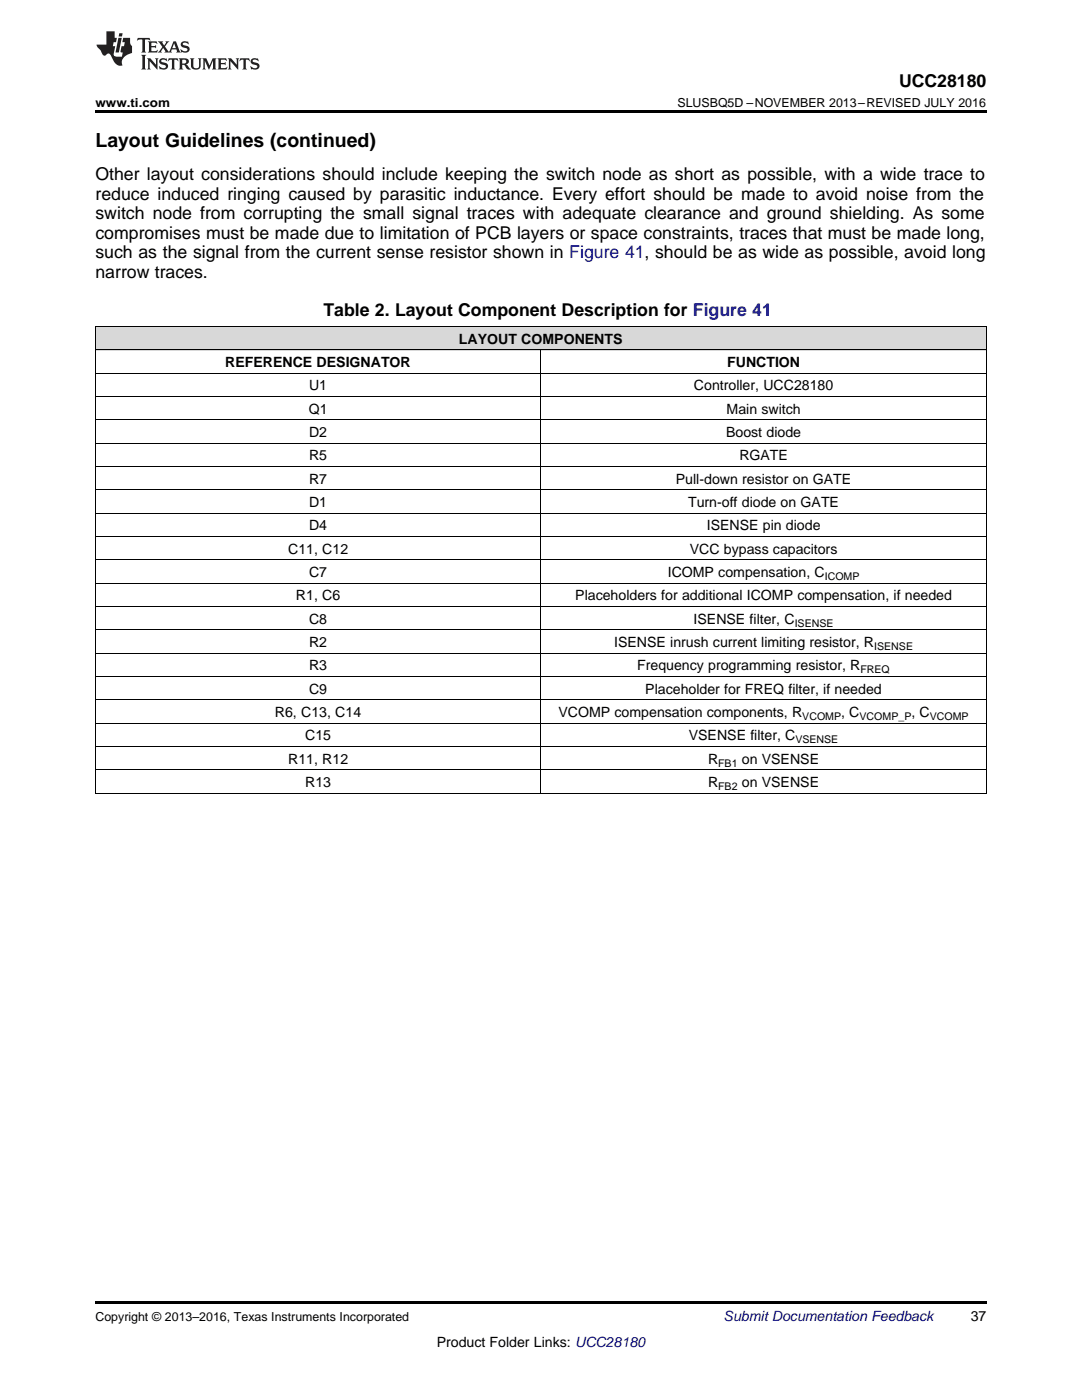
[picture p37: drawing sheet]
<svg xmlns="http://www.w3.org/2000/svg" width="216mm" height="279mm" viewBox="0 0 216 279" stroke-linecap="round" stroke-linejoin="round" font-family="sans-serif">
<defs><g id="words">
<text font-size="3.9" x="19" y="29.3">Layout Guidelines (continued)</text>
<g font-size="3.5">
<text x="179.4" y="17.3">UCC28180</text>
<text x="19" y="36">Other layout considerations should include keeping the switch node as short as possible, with a wide trace to</text>
<text x="19" y="39.9">reduce induced ringing caused by parasitic inductance. Every effort should be made to avoid noise from the</text>
<text x="19" y="43.7">switch node from corrupting the small signal traces with adequate clearance and ground shielding. As some</text>
<text x="19" y="47.6">compromises must be made due to limitation of PCB layers or space constraints, traces that must be made long,</text>
<text x="19" y="51.5">such as the signal from the current sense resistor shown in Figure 41, should be as wide as possible, avoid long</text>
<text x="19" y="55.4">narrow traces.</text>
<text x="64.6" y="63.1">Table 2. Layout Component Description for Figure 41</text>
</g>
<g font-size="2.8">
<text x="91.6" y="68.6">LAYOUT COMPONENTS</text>
<text x="44.9" y="73.3">REFERENCE DESIGNATOR</text>
<text x="61.7" y="77.9">U1</text>
<text x="138.5" y="77.9">Controller, UCC28180</text>
<text x="145.1" y="73.3">FUNCTION</text>
<text x="61.6" y="82.6">Q1</text>
<text x="145" y="82.6">Main switch</text>
<text x="61.7" y="87.2">D2</text>
<text x="144.9" y="87.2">Boost diode</text>
<text x="61.7" y="91.9">R5</text>
<text x="147.5" y="91.9">RGATE</text>
<text x="61.7" y="96.6">R7</text>
<text x="61.7" y="101.2">D1</text>
<text x="134.9" y="96.6">Pull-down resistor on GATE</text>
<text x="137.3" y="101.2">Turn-off diode on GATE</text>
<text x="61.7" y="105.9">D4</text>
<text x="141" y="105.9">ISENSE pin diode</text>
<text x="57.5" y="110.5">C11, C12</text>
<text x="137.7" y="110.5">VCC bypass capacitors</text>
<text x="59.1" y="119.8">R1, C6</text>
<text x="61.7" y="115.2">C7</text>
<text x="114.8" y="119.8">Placeholders for additional ICOMP compensation, if needed</text>
<text x="133.2" y="115.2">ICOMP compensation, C</text>
<text x="61.7" y="124.5">C8</text>
<text x="138.4" y="124.5">ISENSE filter, C</text>
<text x="61.7" y="129.2">R2</text>
<text x="122.6" y="129.2">ISENSE inrush current limiting resistor, R</text>
<text x="61.7" y="133.8">R3</text>
<text x="127.1" y="133.8">Frequency programming resistor, R</text>
<text x="54.9" y="143.1">R6, C13, C14</text>
<text x="61.7" y="138.5">C9</text>
<text x="111.4" y="143.1">VCOMP compensation components, R</text>
<text x="128.8" y="138.5">Placeholder for FREQ filter, if needed</text>
<text x="167.8" y="143.1">, C</text>
<text x="181.9" y="143.1">, C</text>
<text x="60.9" y="147.8">C15</text>
<text x="137.4" y="147.8">VSENSE filter, C</text>
<text x="57.5" y="152.4">R11, R12</text>
<text x="141.3" y="152.4">R</text>
<text x="148" y="152.4">on VSENSE</text>
<text x="60.9" y="157.1">R13</text>
<text x="141.3" y="157.1">R</text>
<text x="148" y="157.1">on VSENSE</text>
<text x="193.7" y="263.6">37</text>
<text x="87.1" y="268.9">Product Folder Links: UCC28180</text>
</g>
<text font-size="2.8" fill="#0000c8" x="144.4" y="263.6">Submit Documentation Feedback</text>
<g font-size="2.5">
<text x="19" y="21.4">www.ti.com</text>
<text x="135.2" y="21.4">SLUSBQ5D –NOVEMBER 2013–REVISED JULY 2016</text>
<text x="19" y="263.6">Copyright © 2013–2016, Texas Instruments Incorporated</text>
</g>
<g font-size="2.1">
<text x="164.6" y="115.7">ICOMP</text>
<text x="158.6" y="125.1">ISENSE</text>
<text x="174.4" y="129.7">ISENSE</text>
<text x="171.7" y="134.4">FREQ</text>
<text x="160.1" y="143.7">VCOMP</text>
<text x="171.5" y="143.7">VCOMP_P</text>
<text x="185.5" y="143.7">VCOMP</text>
<text x="158.7" y="148.3">VSENSE</text>
<text x="143.3" y="153">FB1</text>
<text x="143.3" y="157.7">FB2</text>
</g>
</g></defs>
<g fill="#d8d8d8">
<path d="M19 65.2h88.9v4.7h-88.9z"/>
<path d="M107.9 65.2h88.9v4.7h-88.9z"/>
</g>
<path d="M19 22h177.8v.5h-177.8zM19 259.7h177.8v.5h-177.8z" fill="#000"/>
<g fill="none" stroke="#000" stroke-width=".2">
<path d="M19 79.1h177.8M19 74.5h177.8M19 69.8h177.8M19 65.2h177.8M19.1 65.2v93.2M107.9 69.9v88.5M196.8 65.2v93.2M19 97.8h177.8M19 93.1h177.8M19 88.5h177.8M19 83.8h177.8M19 116.4h177.8"/>
<path d="M19 111.7h177.8M19 107.1h177.8M19 102.4h177.8M19 139.7h177.8M19 135h177.8M19 130.4h177.8M19 125.7h177.8M19 121.1h177.8M19 158.3h177.8M19 153.7h177.8M19 149h177.8M19 144.3h177.8"/>
</g>
<g fill="#231f20">
<path d="M27.5 7.6l-.1 .5 .4-.2h.6v.1v2.1l-.2 .4h1l-.3-.4v-2.1l.1-.1h.5l.5 .2-.2-.5zM29.5 8.3l.2 .3v1.5l-.2 .4h1.8l.2-.6a1.04 1.04 0 0 1-1.3 .2v-.7h.6l.3 .2v-.6l-.3 .2h-.6v-.6l.8-.1 .4 .3-.2-.5zM31.5 8.3l.9 1.1-.9 1.1h.8l-.2-.2 .5-.7 .4 .7-.2 .2h1.5l-.1-.2 .1-.4h.9l.1 .4-.2 .2h1l-.3-.3-.7-1.9h-.5l-.9 2-.8-1 .9-1h-.8l.1 .3-.3 .5-.4-.6 .2-.2zM34.7 8.6l.4 1h-.7zM36.3 8.4a.63 .63 0 0 0-.2 .7 .63 .63 0 0 0 .6 .4l.6 .2 .1 .2a.75 .75 0 0 1-.7 .4 .75 .75 0 0 1-.6-.5l.1 .7 .1-.1a1.11 1.11 0 0 0 1.5-.6 1.13 1.13 0 0 0-1.2-.8l-.1-.4a1.04 1.04 0 0 1 1.2 .2l-.2-.5-.1 .1-.5-.2zM28.2 10.9l.2 .4v2.2l-.2 .4h1l-.3-.4v-2.2l.3-.4zM29.3 11.6l.3 .4v1.5l-.3 .4h.8l-.2-.4v-1.3l1.5 1.7v-1.9l.2-.4h-.7l.2 .4v.9l-1.1-1.3zM32 11.8a.62 .62 0 0 0-.2 .7 .62 .62 0 0 0 .6 .4l.6 .1 .1 .3a.76 .76 0 0 1-.7 .3 .76 .76 0 0 1-.6-.4l.1 .7 .1-.1a1.11 1.11 0 0 0 1.5-.6 1.13 1.13 0 0 0-1.2-.8l-.1-.4a1.04 1.04 0 0 1 1.2 .2l-.2-.6-.1 .1-.5-.1zM33.7 11.6l-.2 .6a.61 .61 0 0 1 .8-.3v1.6l-.2 .4h.9l-.2-.4v-1.6a.63 .63 0 0 1 .8 .3l-.2-.6zM35.6 11.6l.3 .4v1.5l-.3 .4h1l-.2-.2v-.8l.5 .2a.76 .76 0 0 0 1.2 .7l-1-1a.58 .58 0 0 0 .6-.5 .58 .58 0 0 0-.5-.6zM36.4 11.9h.1a.45 .45 0 0 1 .5 .1 .45 .45 0 0 1 .1 .5l-.7 .2zM37.9 11.6l.2 .2a2.17 2.17 0 0 0 .3 1.9 .99 .99 0 0 0 1.6-.6v-1.1l.2-.4h-.7l.2 .2a1.92 1.92 0 0 1-.2 1.8 .6 .6 0 0 1-.9-.5v-1.1l.2-.4zM40.4 11.6l.2 .4v1.5l-.2 .4h.7l-.2-.4v-1.4l.8 1.8 .8-1.8v1.4l-.2 .4h.9l-.2-.4v-1.5l.2-.4h-.8l-.6 1.5-.6-1.5zM43.4 11.6l.2 .4v1.5l-.2 .4h1.8l.2-.6a1.04 1.04 0 0 1-1.3 .1v-.6h.5l.4 .2v-.6l-.4 .2h-.5v-.7h.8l.3 .3-.1-.6zM45.5 11.6l.2 .4v1.5l-.2 .4h.7l-.2-.4v-1.3l1.5 1.7v-1.9l.2-.4h-.7l.2 .4v.9l-1.1-1.3zM47.9 11.6l-.1 .6a.61 .61 0 0 1 .8-.3v1.6l-.3 .4h1l-.3-.4 .1-1.6a.63 .63 0 0 1 .7 .3l-.1-.6zM50.2 11.8a.62 .62 0 0 0-.2 .7 .62 .62 0 0 0 .6 .4l.6 .1 .2 .3a.76 .76 0 0 1-.8 .3 .76 .76 0 0 1-.6-.4l.1 .7 .2-.1a1.11 1.11 0 0 0 1.5-.6 1.13 1.13 0 0 0-1.3-.8l-.1-.4a1.04 1.04 0 0 1 1.2 .2l-.1-.6-.2 .1-.5-.1z"/>
<path d="M21.2 6.3v2.6h-1.9l.1 .4 .7 .9a.91 .91 0 0 0 1 .8 .56 .56 0 0 1 .5-.3 .56 .56 0 0 1 .5 .3l.4 .8a1.53 1.53 0 0 0 1.9 1.2 1.54 1.54 0 0 1 1-2.1l.9-.3v-1.4a1.52 1.52 0 0 1-.3-1.6h-1.4l-.2 .8h.5l-.2 .8h-.4l-.2 1v.2l.4 .1-.2 .8a1.93 1.93 0 0 1-1.6-.3l.3-1.8h-.5l.2-.8h.4l.2-.8h-.4v-1.3zM23.6 7.6l-.6 2.9h.7l.6-2.9zM23.8 6.6l-.1 .7h.6l.2-.7z"/>
</g>
<use href="#words"/>
</svg>
